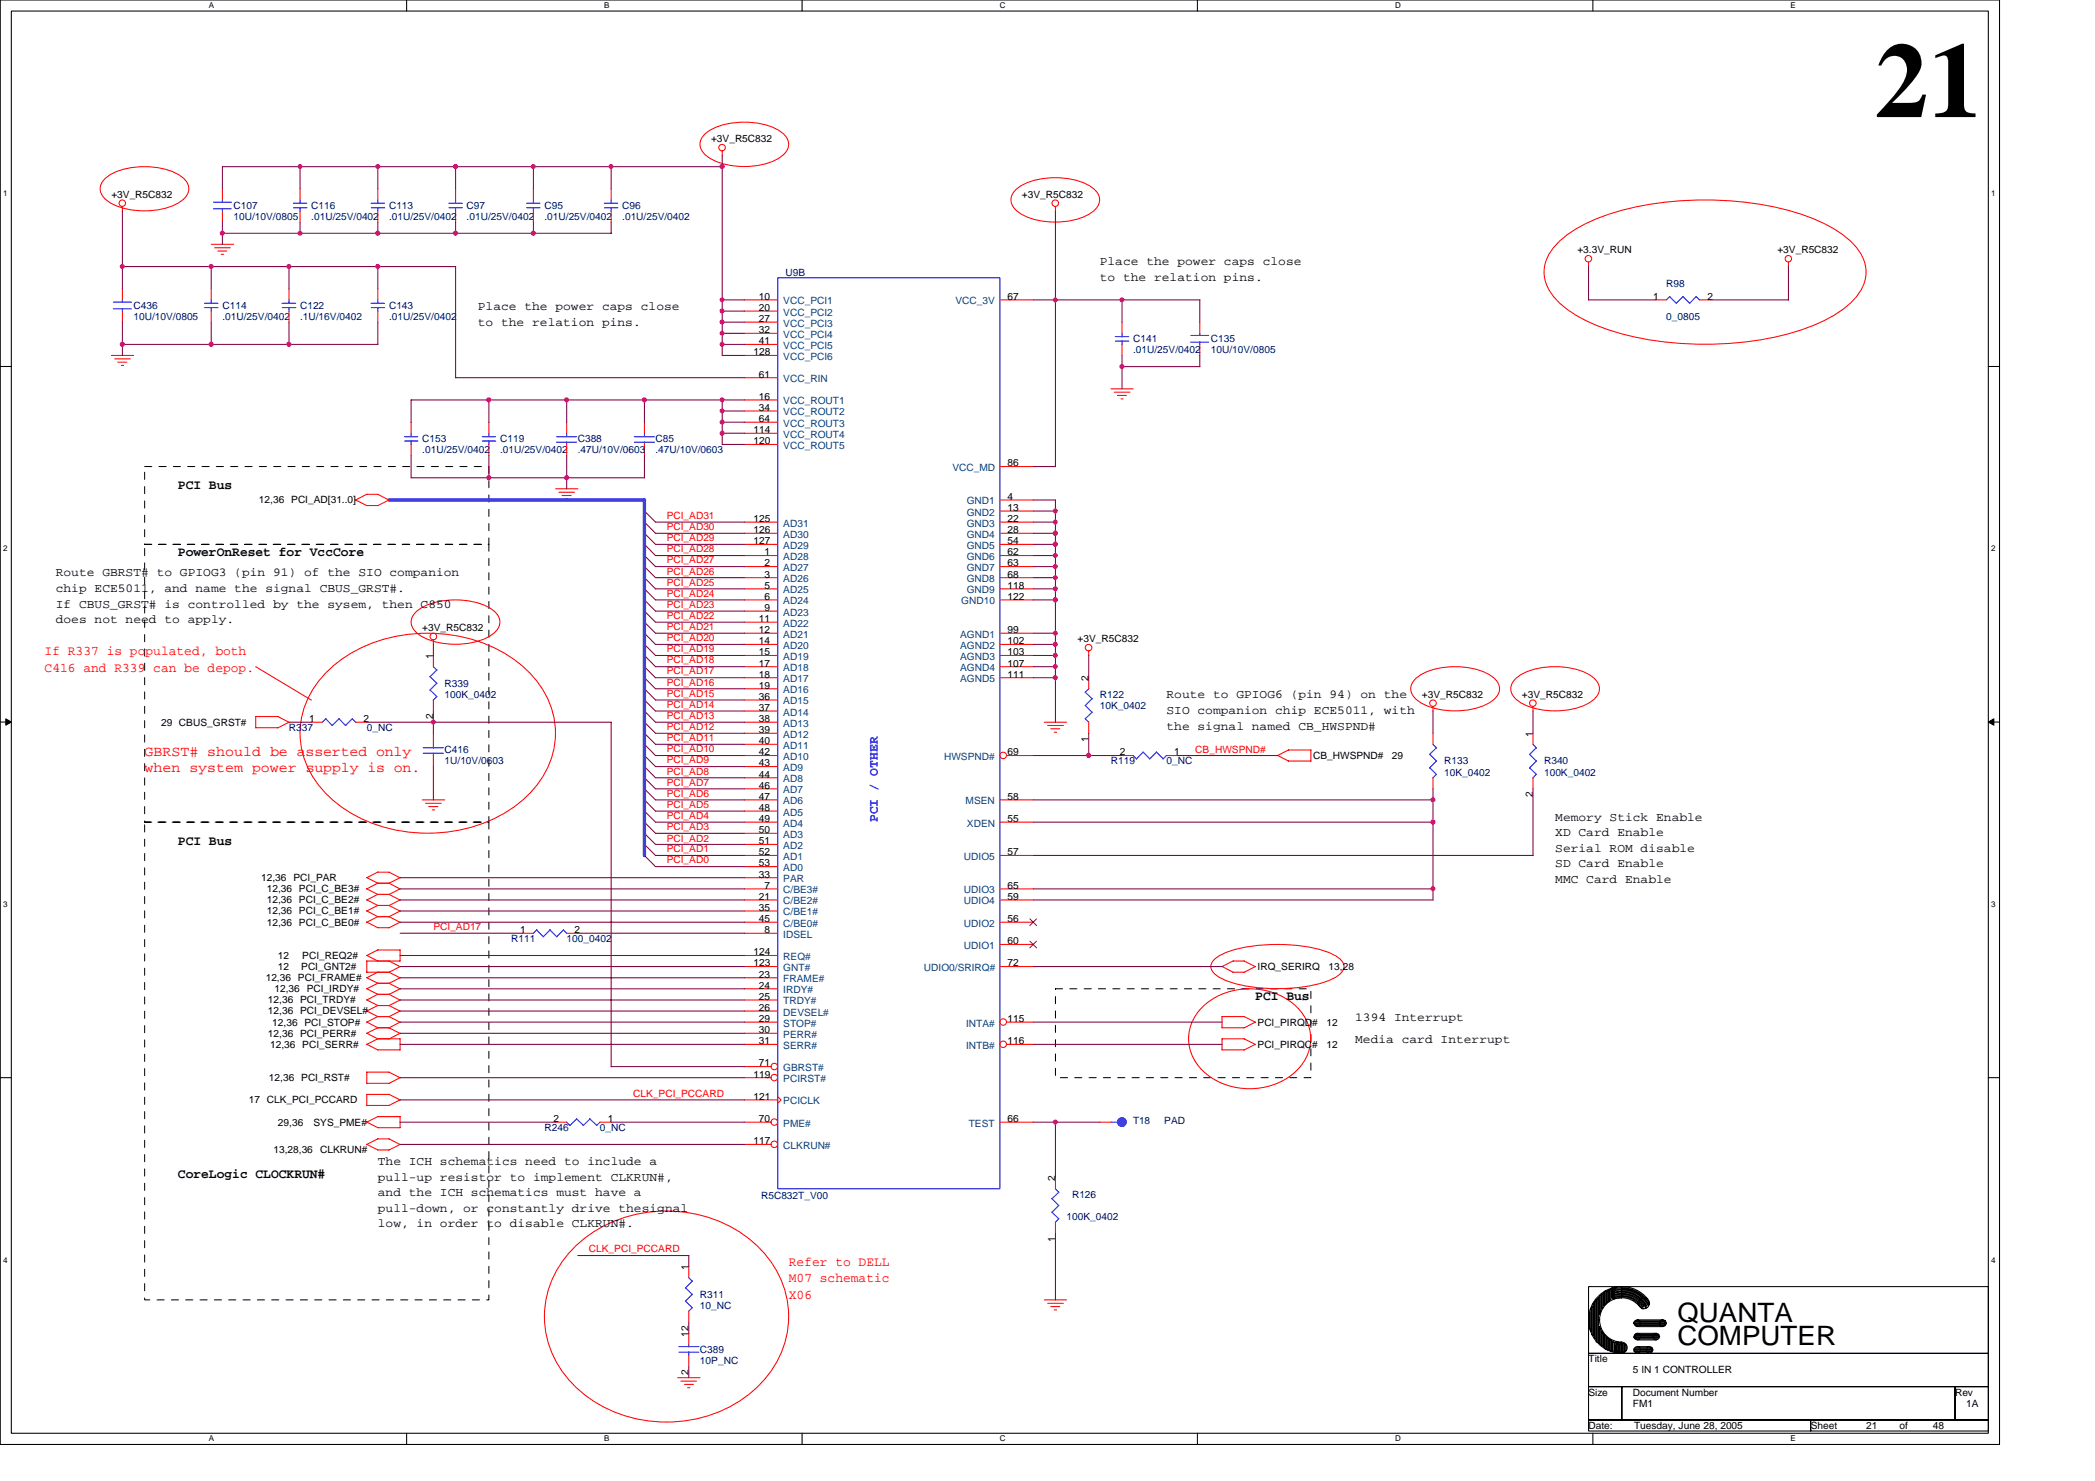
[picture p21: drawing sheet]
<svg xmlns="http://www.w3.org/2000/svg" width="297mm" height="210mm" viewBox="0 0 297 210" stroke-linecap="round" stroke-linejoin="round" font-family="sans-serif">
<defs><g id="words">
<text font-size="15.1" x="265.8" y="16.6">21</text>
<g font-size="3.8">
<text x="237.8" y="187.3">QUANTA</text>
<text x="237.8" y="190.7">COMPUTER</text>
</g>
<g font-size="2.1" fill="#f00">
<text x="20.5" y="107.1">GBRST# should be asserted only</text>
<text x="20.5" y="109.3">when system power supply is on.</text>
</g>
<g font-size="1.9">
<text x="25.2" y="69.3">PCI Bus</text>
<text x="25.2" y="78.7">PowerOnReset for VccCore</text>
<text x="25.2" y="119.7">PCI Bus</text>
<text x="178" y="141.7">PCI Bus</text>
<text x="25.2" y="166.9">CoreLogic CLOCKRUN#</text>
</g>
<g font-size="1.9" fill="#f00">
<text x="6.3" y="92.9">If R337 is populated, both</text>
<text x="6.3" y="95.2">C416 and R339 can be depop.</text>
<text x="111.8" y="179.5">Refer to DELL</text>
<text x="111.8" y="181.8">M07 schematic</text>
<text x="111.8" y="184">X06</text>
</g>
<text font-size="1.9" fill="#00f" x="124.5" y="116.5" transform="rotate(-90 124.5 116.5)">PCI / OTHER</text>
<g font-size="1.7">
<text x="155.9" y="37.6">Place the power caps close</text>
<text x="155.9" y="39.8">to the relation pins.</text>
<text x="67.8" y="43.9">Place the power caps close</text>
<text x="67.8" y="46.1">to the relation pins.</text>
<text x="7.9" y="81.7">Route GBRST# to GPIOG3 (pin 91) of the SIO companion</text>
<text x="7.9" y="83.9">chip ECE5011, and name the signal CBUS_GRST#.</text>
<text x="7.9" y="86.1">If CBUS_GRST# is controlled by the sysem, then C850</text>
<text x="7.9" y="88.3">does not need to apply.</text>
<text x="165.4" y="99">Route to GPIOG6 (pin 94) on the</text>
<text x="165.4" y="101.2">SIO companion chip ECE5011, with</text>
<text x="165.4" y="103.4">the signal named CB_HWSPND#</text>
<text x="220.5" y="116.3">Memory Stick Enable</text>
<text x="220.5" y="118.5">XD Card Enable</text>
<text x="220.5" y="120.7">Serial ROM disable</text>
<text x="220.5" y="122.9">SD Card Enable</text>
<text x="220.5" y="125.1">MMC Card Enable</text>
<text x="192.1" y="147.8">Media card Interrupt</text>
<text x="192.1" y="144.7">1394 Interrupt</text>
<text x="53.6" y="165.1">The ICH schematics need to include a</text>
<text x="53.6" y="167.3">pull-up resistor to implement CLKRUN#,</text>
<text x="53.6" y="169.5">and the ICH schematics must have a</text>
<text x="53.6" y="171.7">pull-down, or constantly drive thesignal</text>
<text x="53.6" y="173.9">low, in order to disable CLKRUN#.</text>
</g>
<g font-size="1.4">
<text x="100.8" y="20.2">+3V_R5C832</text>
<text x="15.8" y="28">+3V_R5C832</text>
<text x="144.9" y="28">+3V_R5C832</text>
<text x="223.6" y="35.9">+3.3V_RUN</text>
<text x="252" y="35.9">+3V_R5C832</text>
<text x="107.6" y="42.5">10</text>
<text x="107.6" y="44.1">20</text>
<text x="107.6" y="45.6">27</text>
<text x="107.6" y="47.2">32</text>
<text x="142.9" y="42.5">67</text>
<text x="234.4" y="42.5">1</text>
<text x="242.1" y="42.5">2</text>
<text x="106.8" y="50.4">128</text>
<text x="107.6" y="53.5">61</text>
<text x="107.6" y="48.8">41</text>
<text x="107.6" y="56.7">16</text>
<text x="107.6" y="58.2">34</text>
<text x="107.6" y="59.8">64</text>
<text x="106.8" y="61.4">114</text>
<text x="106.8" y="63">120</text>
<text x="36.7" y="71.3">12,36 PCI_AD[31..0]</text>
<text x="142.9" y="70.8">4</text>
<text x="142.9" y="66.1">86</text>
<text x="106.8" y="77.1">127</text>
<text x="106.8" y="75.6">126</text>
<text x="106.8" y="74">125</text>
<text x="142.9" y="72.4">13</text>
<text x="142.9" y="74">22</text>
<text x="142.9" y="75.6">28</text>
<text x="142.9" y="77.1">54</text>
<text x="108.4" y="83.4">5</text>
<text x="108.4" y="81.9">3</text>
<text x="108.4" y="80.3">2</text>
<text x="108.4" y="78.7">1</text>
<text x="142.9" y="78.7">62</text>
<text x="142.9" y="80.3">63</text>
<text x="142.9" y="81.9">68</text>
<text x="142.9" y="83.4">118</text>
<text x="59.9" y="89.5">+3V_R5C832</text>
<text x="107.6" y="89.7">12</text>
<text x="107.6" y="88.2">11</text>
<text x="108.4" y="86.6">9</text>
<text x="108.4" y="85">6</text>
<text x="142.9" y="89.7">99</text>
<text x="142.9" y="85">122</text>
<text x="61.4" y="93.4" transform="rotate(-90 61.4 93.4)">1</text>
<text x="107.6" y="94.5">17</text>
<text x="107.6" y="92.9">15</text>
<text x="107.6" y="91.3">14</text>
<text x="142.9" y="92.9">103</text>
<text x="142.9" y="91.3">102</text>
<text x="142.9" y="94.5">107</text>
<text x="152.8" y="91">+3V_R5C832</text>
<text x="61.4" y="102" transform="rotate(-90 61.4 102)">2</text>
<text x="107.6" y="100.8">37</text>
<text x="107.6" y="99.2">36</text>
<text x="107.6" y="97.6">19</text>
<text x="107.6" y="96">18</text>
<text x="142.9" y="96">111</text>
<text x="154.3" y="96.5" transform="rotate(-90 154.3 96.5)">2</text>
<text x="201.6" y="98.9">+3V_R5C832</text>
<text x="215.8" y="98.9">+3V_R5C832</text>
<text x="22.9" y="102.8">29 CBUS_GRST#</text>
<text x="43.8" y="102.3">1</text>
<text x="51.5" y="102.3">2</text>
<text x="107.6" y="107.1">42</text>
<text x="107.6" y="105.5">40</text>
<text x="107.6" y="103.9">39</text>
<text x="107.6" y="102.3">38</text>
<text x="142.9" y="107.1">69</text>
<text x="154.3" y="105.1" transform="rotate(-90 154.3 105.1)">1</text>
<text x="158.8" y="107.1">2</text>
<text x="166.5" y="107.1">1</text>
<text x="186.2" y="107.6">CB_HWSPND#</text>
<text x="197.4" y="107.6">29</text>
<text x="217.3" y="104.4" transform="rotate(-90 217.3 104.4)">1</text>
<text x="107.6" y="113.3">47</text>
<text x="107.6" y="111.8">46</text>
<text x="107.6" y="110.2">44</text>
<text x="107.6" y="108.6">43</text>
<text x="142.9" y="113.3">58</text>
<text x="217.3" y="113" transform="rotate(-90 217.3 113)">2</text>
<text x="107.6" y="119.7">51</text>
<text x="107.6" y="118.1">50</text>
<text x="107.6" y="116.5">49</text>
<text x="107.6" y="114.9">48</text>
<text x="142.9" y="116.5">55</text>
<text x="37" y="124.9">12,36 PCI_PAR</text>
<text x="107.6" y="122.8">53</text>
<text x="107.6" y="121.2">52</text>
<text x="107.6" y="124.4">33</text>
<text x="108.4" y="126">7</text>
<text x="142.9" y="121.2">57</text>
<text x="142.9" y="126">65</text>
<text x="37.8" y="128">12,36 PCI_C_BE2#</text>
<text x="37.8" y="129.6">12,36 PCI_C_BE1#</text>
<text x="37.8" y="126.4">12,36 PCI_C_BE3#</text>
<text x="37.8" y="131.2">12,36 PCI_C_BE0#</text>
<text x="107.6" y="130.7">45</text>
<text x="107.6" y="129.1">35</text>
<text x="107.6" y="127.5">21</text>
<text x="142.9" y="127.5">59</text>
<text x="142.9" y="130.7">56</text>
<text x="39.4" y="135.9">12</text>
<text x="39.4" y="137.5">12</text>
<text x="42.7" y="137.5">PCI_GNT2#</text>
<text x="42.9" y="135.9">PCI_REQ2#</text>
<text x="73.7" y="132.2">1</text>
<text x="81.4" y="132.2">2</text>
<text x="106.8" y="135.4">124</text>
<text x="106.8" y="137">123</text>
<text x="108.4" y="132.2">8</text>
<text x="142.9" y="137">72</text>
<text x="142.9" y="133.8">60</text>
<text x="178.3" y="137.5">IRQ_SERIRQ</text>
<text x="188.4" y="137.5">13,28</text>
<text x="37.7" y="139.1">12,36 PCI_FRAME#</text>
<text x="38" y="143.8">12,36 PCI_DEVSEL#</text>
<text x="38" y="142.2">12,36 PCI_TRDY#</text>
<text x="38.9" y="140.6">12,36 PCI_IRDY#</text>
<text x="107.6" y="143.3">26</text>
<text x="107.6" y="141.7">25</text>
<text x="107.6" y="140.1">24</text>
<text x="107.6" y="138.6">23</text>
<text x="38" y="146.9">12,36 PCI_PERR#</text>
<text x="38.3" y="148.5">12,36 PCI_SERR#</text>
<text x="38.6" y="145.4">12,36 PCI_STOP#</text>
<text x="107.6" y="148">31</text>
<text x="107.6" y="146.4">30</text>
<text x="107.6" y="144.8">29</text>
<text x="142.9" y="144.8">115</text>
<text x="142.9" y="148">116</text>
<text x="178.3" y="145.4">PCI_PIRQD#</text>
<text x="178.3" y="148.5">PCI_PIRQC#</text>
<text x="188.1" y="145.4">12</text>
<text x="188.1" y="148.5">12</text>
<text x="38.1" y="153.2">12,36 PCI_RST#</text>
<text x="106.8" y="152.7">119</text>
<text x="106.8" y="155.9">121</text>
<text x="107.6" y="151.2">71</text>
<text x="35.3" y="156.4">17 CLK_PCI_PCCARD</text>
<text x="39.4" y="159.5">29,36</text>
<text x="44.4" y="159.5">SYS_PME#</text>
<text x="78.5" y="159">2</text>
<text x="86.2" y="159">1</text>
<text x="107.6" y="159">70</text>
<text x="142.9" y="159">66</text>
<text x="38.8" y="163.5">13,28,36</text>
<text x="45.4" y="163.5">CLKRUN#</text>
<text x="106.8" y="162.2">117</text>
<text x="149.6" y="167.4" transform="rotate(-90 149.6 167.4)">2</text>
<text x="149.6" y="176" transform="rotate(-90 149.6 176)">1</text>
<text x="97.6" y="180" transform="rotate(-90 97.6 180)">1</text>
<text x="97.6" y="189.4" transform="rotate(-90 97.6 189.4)">12</text>
<text x="97.6" y="194.9" transform="rotate(-90 97.6 194.9)">2</text>
<text x="225.2" y="193.1">Title</text>
<text x="225.2" y="197.8">Size</text>
<text x="231.5" y="197.8">Document Number</text>
<text x="231.5" y="194.6">5 IN 1 CONTROLLER</text>
<text x="277.2" y="197.8">Rev</text>
<text x="225.2" y="202.5">Date:</text>
<text x="231.5" y="199.4">FM1</text>
<text x="231.7" y="202.5">Tuesday, June 28, 2005</text>
<text x="256.7" y="202.5">Sheet</text>
<text x="264.6" y="202.5">21</text>
<text x="269.3" y="202.5">of</text>
<text x="274" y="202.5">48</text>
<text x="278.8" y="199.4">1A</text>
</g>
<g font-size="1.4" fill="#000080">
<text x="33.1" y="29.6">C107</text>
<text x="44.1" y="29.6">C116</text>
<text x="55.2" y="29.6">C113</text>
<text x="66.2" y="29.6">C97</text>
<text x="77.2" y="29.6">C95</text>
<text x="88.2" y="29.6">C96</text>
<text x="33.1" y="31.2">10U/10V/0805</text>
<text x="44.1" y="31.2">.01U/25V/0402</text>
<text x="55.2" y="31.2">.01U/25V/0402</text>
<text x="66.2" y="31.2">.01U/25V/0402</text>
<text x="77.2" y="31.2">.01U/25V/0402</text>
<text x="88.2" y="31.2">.01U/25V/0402</text>
<text x="111.4" y="39.1">U9B</text>
<text x="236.3" y="40.6">R98</text>
<text x="18.9" y="43.8">C436</text>
<text x="18.9" y="45.4">10U/10V/0805</text>
<text x="31.5" y="43.8">C114</text>
<text x="31.5" y="45.4">.01U/25V/0402</text>
<text x="42.5" y="43.8">C122</text>
<text x="42.5" y="45.4">.1U/16V/0402</text>
<text x="55.2" y="43.8">C143</text>
<text x="55.2" y="45.4">.01U/25V/0402</text>
<text x="236.3" y="45.4">0_0805</text>
<text x="160.7" y="48.5">C141</text>
<text x="160.7" y="50.1">.01U/25V/0402</text>
<text x="171.7" y="48.5">C135</text>
<text x="171.7" y="50.1">10U/10V/0805</text>
<text x="59.9" y="62.7">C153</text>
<text x="59.9" y="64.3">.01U/25V/0402</text>
<text x="70.9" y="62.7">C119</text>
<text x="70.9" y="64.3">.01U/25V/0402</text>
<text x="81.9" y="62.7">C388</text>
<text x="81.9" y="64.3">.47U/10V/0603</text>
<text x="92.9" y="62.7">C85</text>
<text x="92.9" y="64.3">.47U/10V/0603</text>
<text x="63" y="97.3">R339</text>
<text x="63" y="98.9">100K_0402</text>
<text x="155.9" y="98.9">R122</text>
<text x="155.9" y="100.5">10K_0402</text>
<text x="41" y="103.6">R337</text>
<text x="52" y="103.6">0_NC</text>
<text x="63" y="106.8">C416</text>
<text x="63" y="108.4">1U/10V/0603</text>
<text x="157.5" y="108.4">R119</text>
<text x="165.4" y="108.4">0_NC</text>
<text x="204.8" y="108.4">R133</text>
<text x="204.8" y="109.9">10K_0402</text>
<text x="218.9" y="108.4">R340</text>
<text x="218.9" y="109.9">100K_0402</text>
<text x="72.5" y="133.5">R111</text>
<text x="80.3" y="133.5">100_0402</text>
<text x="77.2" y="160.3">R246</text>
<text x="85.1" y="160.3">0_NC</text>
<text x="160.7" y="159.4">T18</text>
<text x="165.1" y="159.4">PAD</text>
<text x="107.9" y="169.9">R5C832T_V00</text>
<text x="151.2" y="172.9">100K_0402</text>
<text x="152" y="169.8">R126</text>
<text x="99.2" y="183.9">R311</text>
<text x="99.2" y="185.5">10_NC</text>
<text x="99.2" y="191.8">C389</text>
<text x="99.2" y="193.4">10P_NC</text>
</g>
<g font-size="1.4" fill="#004080">
<text x="111.1" y="46.3">VCC_PCI3</text>
<text x="111.1" y="47.9">VCC_PCI4</text>
<text x="111.1" y="43.1">VCC_PCI1</text>
<text x="111.1" y="44.7">VCC_PCI2</text>
<text x="135.5" y="43.1">VCC_3V</text>
<text x="111.1" y="49.4">VCC_PCI5</text>
<text x="111.1" y="51">VCC_PCI6</text>
<text x="111.1" y="54.2">VCC_RIN</text>
<text x="111.1" y="57.3">VCC_ROUT1</text>
<text x="111.1" y="58.9">VCC_ROUT2</text>
<text x="111.1" y="60.5">VCC_ROUT3</text>
<text x="111.1" y="62">VCC_ROUT4</text>
<text x="111.1" y="63.6">VCC_ROUT5</text>
<text x="135" y="66.8">VCC_MD</text>
<text x="137.1" y="71.5">GND1</text>
<text x="111.1" y="77.8">AD29</text>
<text x="111.1" y="76.2">AD30</text>
<text x="111.1" y="74.6">AD31</text>
<text x="137.1" y="77.8">GND5</text>
<text x="137.1" y="73.1">GND2</text>
<text x="137.1" y="74.6">GND3</text>
<text x="137.1" y="76.2">GND4</text>
<text x="111.1" y="82.5">AD26</text>
<text x="111.1" y="80.9">AD27</text>
<text x="111.1" y="79.4">AD28</text>
<text x="137.1" y="79.4">GND6</text>
<text x="137.1" y="80.9">GND7</text>
<text x="137.1" y="82.5">GND8</text>
<text x="111.1" y="88.8">AD22</text>
<text x="111.1" y="87.2">AD23</text>
<text x="111.1" y="85.7">AD24</text>
<text x="111.1" y="84.1">AD25</text>
<text x="136.3" y="85.7">GND10</text>
<text x="137.1" y="84.1">GND9</text>
<text x="111.1" y="95.1">AD18</text>
<text x="111.1" y="93.5">AD19</text>
<text x="111.1" y="92">AD20</text>
<text x="111.1" y="90.4">AD21</text>
<text x="136.1" y="90.4">AGND1</text>
<text x="136.1" y="93.5">AGND3</text>
<text x="136.1" y="92">AGND2</text>
<text x="136.1" y="95.1">AGND4</text>
<text x="111.1" y="101.4">AD14</text>
<text x="111.1" y="99.8">AD15</text>
<text x="111.1" y="98.3">AD16</text>
<text x="111.1" y="96.7">AD17</text>
<text x="136.1" y="96.7">AGND5</text>
<text x="111.1" y="107.7">AD10</text>
<text x="111.1" y="106.1">AD11</text>
<text x="111.1" y="104.6">AD12</text>
<text x="111.1" y="103">AD13</text>
<text x="133.9" y="107.7">HWSPND#</text>
<text x="111.1" y="112.4">AD7</text>
<text x="111.1" y="110.9">AD8</text>
<text x="111.1" y="109.3">AD9</text>
<text x="111.1" y="118.7">AD3</text>
<text x="111.1" y="117.2">AD4</text>
<text x="111.1" y="115.6">AD5</text>
<text x="111.1" y="114">AD6</text>
<text x="136.9" y="114">MSEN</text>
<text x="137.1" y="117.2">XDEN</text>
<text x="111.1" y="123.5">AD0</text>
<text x="111.1" y="121.9">AD1</text>
<text x="111.1" y="120.3">AD2</text>
<text x="111.1" y="125">PAR</text>
<text x="136.7" y="121.9">UDIO5</text>
<text x="111.1" y="131.3">C/BE0#</text>
<text x="111.1" y="129.8">C/BE1#</text>
<text x="111.1" y="128.2">C/BE2#</text>
<text x="111.1" y="126.6">C/BE3#</text>
<text x="136.7" y="131.3">UDIO2</text>
<text x="136.7" y="128.2">UDIO4</text>
<text x="136.7" y="126.6">UDIO3</text>
<text x="111.1" y="136.1">REQ#</text>
<text x="111.1" y="137.6">GNT#</text>
<text x="111.1" y="132.9">IDSEL</text>
<text x="131" y="137.6">UDIO0/SRIRQ#</text>
<text x="136.7" y="134.5">UDIO1</text>
<text x="111.1" y="143.9">DEVSEL#</text>
<text x="111.1" y="142.4">TRDY#</text>
<text x="111.1" y="140.8">IRDY#</text>
<text x="111.1" y="139.2">FRAME#</text>
<text x="111.1" y="148.7">SERR#</text>
<text x="111.1" y="147.1">PERR#</text>
<text x="111.1" y="145.5">STOP#</text>
<text x="137" y="145.5">INTA#</text>
<text x="137" y="148.7">INTB#</text>
<text x="111.1" y="153.4">PCIRST#</text>
<text x="111.1" y="151.8">GBRST#</text>
<text x="111.1" y="159.7">PME#</text>
<text x="111.1" y="156.5">PCICLK</text>
<text x="137.3" y="159.7">TEST</text>
<text x="111.1" y="162.8">CLKRUN#</text>
</g>
<g font-size="1.4" fill="#f00">
<text x="94.5" y="75.1">PCI_AD30</text>
<text x="94.5" y="73.6">PCI_AD31</text>
<text x="94.5" y="76.7">PCI_AD29</text>
<text x="94.5" y="83">PCI_AD25</text>
<text x="94.5" y="79.8">PCI_AD27</text>
<text x="94.5" y="78.3">PCI_AD28</text>
<text x="94.5" y="81.4">PCI_AD26</text>
<text x="94.5" y="86.1">PCI_AD23</text>
<text x="94.5" y="84.6">PCI_AD24</text>
<text x="94.5" y="87.7">PCI_AD22</text>
<text x="94.5" y="89.3">PCI_AD21</text>
<text x="94.5" y="95.6">PCI_AD17</text>
<text x="94.5" y="94">PCI_AD18</text>
<text x="94.5" y="90.9">PCI_AD20</text>
<text x="94.5" y="92.4">PCI_AD19</text>
<text x="94.5" y="101.9">PCI_AD13</text>
<text x="94.5" y="97.2">PCI_AD16</text>
<text x="94.5" y="98.7">PCI_AD15</text>
<text x="94.5" y="100.3">PCI_AD14</text>
<text x="94.5" y="103.5">PCI_AD12</text>
<text x="94.5" y="105">PCI_AD11</text>
<text x="94.5" y="106.6">PCI_AD10</text>
<text x="169.5" y="106.8">CB_HWSPND#</text>
<text x="94.5" y="112.9">PCI_AD6</text>
<text x="94.5" y="109.8">PCI_AD8</text>
<text x="94.5" y="108.2">PCI_AD9</text>
<text x="94.5" y="111.3">PCI_AD7</text>
<text x="94.5" y="114.5">PCI_AD5</text>
<text x="94.5" y="119.4">PCI_AD2</text>
<text x="94.5" y="116.1">PCI_AD4</text>
<text x="94.5" y="117.6">PCI_AD3</text>
<text x="94.5" y="120.8">PCI_AD1</text>
<text x="94.5" y="122.4">PCI_AD0</text>
<text x="61.4" y="131.8">PCI_AD17</text>
<text x="89.8" y="155.4">CLK_PCI_PCCARD</text>
<text x="83.5" y="177.5">CLK_PCI_PCCARD</text>
</g>
<g font-size="1.1">
<text x="29.6" y="1.2">A</text>
<text x="85.7" y="1.2">B</text>
<text x="141.7" y="1.2">C</text>
<text x="197.8" y="1.2">D</text>
<text x="253.9" y="1.2">E</text>
<text x=".4" y="27.8">1</text>
<text x="282.3" y="27.8">1</text>
<text x=".4" y="78.1">2</text>
<text x="282.3" y="78.1">2</text>
<text x=".4" y="128.5">3</text>
<text x="282.3" y="128.5">3</text>
<text x=".4" y="178.9">4</text>
<text x="282.3" y="178.9">4</text>
<text x="29.6" y="204.3">A</text>
<text x="85.7" y="204.3">B</text>
<text x="141.7" y="204.3">C</text>
<text x="197.8" y="204.3">D</text>
<text x="253.9" y="204.3">E</text>
</g>
</g></defs>
<path d="M0 0h283.5v204.7h-283.5zM1.6 1.6h280.3v201.5h-280.3z" fill="none" stroke="#000" stroke-width=".15"/>
<g fill="#fff">
<path d="M29.6 .1h.8v1.3h-.8z"/>
<path d="M29.6 203.3h.8v1.3h-.8z"/>
</g>
<path d="M57.7 0v1.6M57.7 203.1v1.6" fill="none" stroke="#000" stroke-width=".15"/>
<g fill="#fff">
<path d="M85.7 .1h.7v1.3h-.7z"/>
<path d="M85.7 203.3h.7v1.3h-.7z"/>
</g>
<path d="M113.7 0v1.6M113.7 203.1v1.6" fill="none" stroke="#000" stroke-width=".15"/>
<g fill="#fff">
<path d="M141.7 .1h.9v1.3h-.9z"/>
<path d="M141.7 203.3h.9v1.3h-.9z"/>
</g>
<path d="M169.8 0v1.6M169.8 203.1v1.6" fill="none" stroke="#000" stroke-width=".15"/>
<g fill="#fff">
<path d="M197.8 .1h.8v1.3h-.8z"/>
<path d="M197.8 203.3h.8v1.3h-.8z"/>
</g>
<path d="M225.8 0v1.6M225.8 203.1v1.6" fill="none" stroke="#000" stroke-width=".15"/>
<g fill="#fff">
<path d="M253.9 .1h.7v1.3h-.7z"/>
<path d="M253.9 203.3h.7v1.3h-.7z"/>
<path d="M.4 26.8h.7v1.2h-.7z"/>
<path d="M282.3 26.8h.6v1.2h-.6z"/>
<path d="M.4 77.1h.7v1.3h-.7z"/>
<path d="M282.3 77.1h.6v1.3h-.6z"/>
</g>
<path d="M0 51.9h1.6M281.9 51.9h1.6" fill="none" stroke="#000" stroke-width=".15"/>
<g fill="#fff">
<path d="M.4 127.5h.7v1.3h-.7z"/>
<path d="M282.3 127.5h.6v1.3h-.6z"/>
</g>
<path d="M0 102.3h1.6M281.9 102.3h1.6" fill="none" stroke="#000" stroke-width=".15"/>
<path d="M.8 101.9l.8 .4-.8 .5zM281.9 102.3l.8-.4v.9z" fill="#000" stroke="#000" stroke-width=".14"/>
<g fill="#fff">
<path d="M.4 177.9h.7v1.3h-.7z"/>
<path d="M282.3 177.9h.6v1.3h-.6z"/>
</g>
<g fill="none" stroke="#000" stroke-width=".15">
<path d="M0 152.7h1.6M281.9 152.7h1.6M225.2 182.4h56.7v9.4h-56.7zM225.2 191.8h56.7v4.7h-56.7zM225.2 196.5h4.8v4.8h-4.8zM225.4 186v2.2l.2 .5M225.7 185.2v3.9l.2 .2M225.7 185.2l-.2 .3v3.2M225.9 184.8v4.5M226 184.6v5l.2 .2M226 184.5l-.1 .4M226.3 184.2v6"/>
<path d="M226.4 184.2l-.2 .2v5.4M226.6 183.9v6.5M226.6 190.4h.2M226.7 183.9l-.2 .2v6.1M226.8 183.6v2.7l.2-.5M227 188.3v2.3l.1 .1M227 188.4l-.2-.4v2.4M227.1 183.5v2M227.1 183.4l-.1 .2v2.2M227.3 189v1.9M227.3 190.9l.2 .1M227.3 189l-.2-.3v2"/>
<path d="M227.3 185.3l-.2 .2M227.4 183.1v2M227.4 189.1v1.9M227.4 189.1l.2 .2M227.5 183.1l-.2 .2v2M227.6 191.2h.2M227.6 189.3v1.9M227.6 184.8l-.2 .2M227.8 183v1.7M227.8 183h-.2v1.9M227.9 189.6v1.7h.2M227.9 189.6l-.1-.2v1.8"/>
<path d="M227.9 184.5l-.1 .2M228.1 182.8v1.6M228.1 182.8l-.2 .2v1.6M228.2 182.8v1.4M228.2 189.9v1.4l.2 .2M228.2 189.9l-.1-.1v1.5M228.2 184.2l-.1 .2M228.4 182.7v1.6M228.4 189.9v1.6M228.4 189.9l.2 .2M228.4 182.6l-.2 .2M228.5 190.1v1.4"/>
<path d="M228.7 183.7l1.2-.2a3.6 3.6 0 0 1 3.1 1.7M228.7 183.5l1.2-.2a3.8 3.8 0 0 1 3.4 2.1M228.7 183.3l1.2-.2a3.9 3.9 0 0 1 3.6 2.3M228.7 183.2l1.2-.2a4 4 0 0 1 3.6 2.1M228.7 183l1.2-.2a4.2 4.2 0 0 1 3.8 2.2M228.7 182.7l1.2-.2a4.6 4.6 0 0 1 3.9 2.2M228.7 190.1v1.4h-.2M228.7 184.1l-.2-.2v-1.3l.2-.1v1.6M228.7 190.2h.2M228.7 184l1.2-.2a3.3 3.3 0 0 1 3 1.7M228.7 183.8l1.2-.2a3.5 3.5 0 0 1 3.1 1.9M228.8 182.8l1.1-.1a4.4 4.4 0 0 1 3.9 2.2"/>
<path d="M228.9 191.5h.1M228.9 182.6v1.3M228.9 190.2v1.3M229 190.2h.2M229 190.2v1.3M229.3 190.2v1.5l.2-.2M229.3 190.2l-.5 1.4h.4v-1.4M229.5 190.2v1.3M229.5 190.2l.2 .4M229.6 190.5v1.1h.2M229.9 182.4l-1.4 .2M229.9 183.9l-1.1 .2"/>
<path d="M230 196.5h47.2v4.8h-47.2zM230 190.4v1.2h.1v-1.2h.2M230 190.4h-.2v1.2M230.3 190.4v1.3l.1-.2M230.4 190.5v1M230.4 190.5l.2 .2M230.6 190.7v.6M231.7 187.6h4.6M231.7 189.4h3.6M231.8 187.2h4.3v.2h-4.4v.2M231.8 189.1h3.4M231.8 191h2.4"/>
<path d="M232 187.9h4.1M232 189.8h3M232 191.6h2.2M232.2 190.9h1.7M232.2 191.8h1.7M232.2 189.9h2.7M232.2 189h2.7M232.2 188h3.6M232.2 187.1h3.6M232.4 185.1a3.1 3.1 0 0 0-2.5-1.2 3.1 3.1 0 0 0-3.1 3.1 3.2 3.2 0 0 0 3.1 3.2M233.6 184.1a4.7 4.7 0 0 0-3.7-1.7 4.7 4.7 0 0 0-4.7 4.6 4.7 4.7 0 0 0 4.7 4.8M234.2 191.2h-2.5v.1h2.7l-.2 .2"/>
<path d="M234.2 191v.2M234.2 191.5h-2.5l.3 .2M235.2 189.1v.2h-3.4l-.1 .2M235.3 189.4l-.2 .2h-3.4l.3 .2M236.1 187.7h-4.3l.2 .2M236.3 187.6l-.2 .1M277.2 196.5h4.7v4.8h-4.7zM225.2 201.3h31.5v1.5h-31.5zM256.7 201.3h25.2v1.5h-25.2z"/>
<circle cx="229.9" cy="191" r=".78"/>
<circle cx="232.1" cy="187.5" r=".46"/>
<circle cx="232.1" cy="191.3" r=".46"/>
<circle cx="232.1" cy="189.4" r=".46"/>
<circle cx="233.1" cy="184.7" r=".77"/>
<circle cx="233.9" cy="191.3" r=".46"/>
<circle cx="234.8" cy="189.4" r=".46"/>
<circle cx="235.8" cy="187.5" r=".47"/>
</g>
<g fill="none" stroke="#f00" stroke-width=".15">
<path d="M100.1 18.9a10.2 10.2 0 0 1 8.6-1.2 4.6 4.6 0 0 1 3 2.2 1.92 1.92 0 0 1-.7 2.1 10.1 10.1 0 0 1-8.6 1.2 4.6 4.6 0 0 1-3.1-2.2 1.92 1.92 0 0 1 .8-2.1zM15.1 25.2a10.2 10.2 0 0 1 8.6-1.2 4.6 4.6 0 0 1 3 2.2 1.9 1.9 0 0 1-.8 2.1 10.2 10.2 0 0 1-8.6 1.2 4.6 4.6 0 0 1-3-2.2 1.91 1.91 0 0 1 .8-2.1zM17.4 29.3v.6M29.9 34.6h3.2M30.4 35.1h2.3M30.9 35.6h1.2M31.4 36h.3M31.5 26.8v1.5M31.5 29.9v1.6M42.5 26.8v1.5M42.5 29.9v1.6M53.6 26.8v1.5"/>
<path d="M53.6 29.9v1.6M64.6 26.8v1.5M64.6 29.9v1.6M75.6 26.8v1.5M75.6 29.9v1.6M86.7 26.8v1.5M86.7 29.9v1.6M102.4 21.4v.7M144.2 26.7a10.2 10.2 0 0 1 8.6-1.1 4.6 4.6 0 0 1 3 2.2 1.92 1.92 0 0 1-.7 2.1 10.1 10.1 0 0 1-8.7 1.1 4.6 4.6 0 0 1-3-2.1 1.92 1.92 0 0 1 .8-2.2zM149.6 29.3v.6M220.5 34.8a17.4 17.4 0 0 1 7.4-4.4 46.9 46.9 0 0 1 27.7 0 17.4 17.4 0 0 1 7.4 4.4 5.2 5.2 0 0 1 0 7.5 17.5 17.5 0 0 1-7.4 4.4 46.8 46.8 0 0 1-27.7 0 17.5 17.5 0 0 1-7.4-4.4 5.2 5.2 0 0 1 0-7.5zM225.2 37.1v.7"/>
<path d="M253.6 37.1v.7M15.8 50.4h3.1M16.3 50.9h2.2M16.7 51.3h1.3M17.2 51.8h.3M17.4 40.9v1.6M17.4 44.1v1.6M29.9 40.9v1.6M29.9 44.1v1.6M41 40.9v1.6M41 44.1v1.6M53.6 40.9v1.6"/>
<path d="M53.6 44.1v1.6M58.3 59.8v1.6M69.3 59.8v1.6M80.3 59.8v1.6M91.4 59.8v1.6M105.5 50.4h4.8M105.5 42.5h4.8M105.5 44.1h4.8M105.5 56.7h4.8M105.5 58.3h4.8M105.5 53.5h4.8M105.5 45.7h4.8"/>
<path d="M105.5 47.2h4.8M105.5 48.8h4.8M105.5 59.8h4.8M141.8 42.5h4.7M157.5 55.1h3.2M158 55.6h2.2M158.4 56h1.3M158.9 56.5h.4M159.1 45.7v1.5M159.1 48.8v1.6M170.1 45.7v1.5M170.1 48.8v1.6"/>
<path d="M234.7 42.5h1.6M241 42.5h1.5M52 70.1h1.6M52 70l-1.6 .9 1.6 .7h1.6M53.6 70.1l1.6 .8M55.2 70.9l-1.7 .8M58.3 63v1.6M69.3 63v1.6M78.8 69.3h3.1M79.2 69.8h2.3M79.7 70.2h1.3M80.2 70.7h.3"/>
<path d="M80.3 63v1.6M91.4 63v1.6M105.5 78.7h4.8M105.5 77.2h4.8M105.5 75.6h4.8M105.5 74h4.8M105.5 61.4h4.8M105.5 63h4.8M141.8 78.7h4.7M141.8 77.2h4.7M141.8 75.6h4.7M141.8 74h4.7"/>
<path d="M141.8 70.9h4.7M141.8 72.4h4.7M141.8 66.1h4.7M36.3 94.5l7.9 4.7M46.7 94.9a21 21 0 0 1 17.6-4.9 18.5 18.5 0 0 1 12.3 7.2 11.6 11.6 0 0 1-.9 14.6 19.8 19.8 0 0 1-15.1 6.3 19.8 19.8 0 0 1-15-6.3 11.7 11.7 0 0 1 0-15.8zM59.1 86.6a10.2 10.2 0 0 1 8.7-1.1 4.6 4.6 0 0 1 3 2.1 1.91 1.91 0 0 1-.8 2.1 10.2 10.2 0 0 1-8.6 1.2 4.6 4.6 0 0 1-3-2.2 1.91 1.91 0 0 1 .7-2.1zM61.4 90.7v.7M61.4 92.9v1.6M61.4 99.2v1.6M105.5 99.2h4.8M105.5 97.6h4.8M105.5 96.1h4.8"/>
<path d="M105.5 94.5h4.8M105.5 92.9h4.8M105.5 91.3h4.8M105.5 89.7h4.8M105.5 88.2h4.8M105.5 86.6h4.8M105.5 85h4.8M105.5 83.5h4.8M105.5 81.9h4.8M105.5 80.3h4.8M141.8 96.1h4.7M141.8 94.5h4.7"/>
<path d="M141.8 92.9h4.7M141.8 91.3h4.7M141.8 89.7h4.7M141.8 85h4.7M141.8 83.5h4.7M141.8 81.9h4.7M141.8 80.3h4.7M154.4 92.3v.6M154.4 96.1v1.5M200.9 96a10.2 10.2 0 0 1 8.6-1.1 4.6 4.6 0 0 1 3 2.2 1.89 1.89 0 0 1-.7 2.1 10.2 10.2 0 0 1-8.7 1.1 4.6 4.6 0 0 1-3-2.1 1.91 1.91 0 0 1 .8-2.2zM215.1 96a10.2 10.2 0 0 1 8.6-1.1 4.6 4.6 0 0 1 3 2.2 1.9 1.9 0 0 1-.8 2.1 10.2 10.2 0 0 1-8.6 1.1 4.6 4.6 0 0 1-3-2.1 1.91 1.91 0 0 1 .8-2.2zM36.2 103.1h3.2"/>
<path d="M41 102.4l-1.6 .8M41 102.4l-1.6-.8h-3.1v1.5M44.1 102.4h1.6M50.4 102.4h1.6M59.9 113.4h3.2M60.3 113.9h2.3M60.8 114.3h1.3M61.3 114.8h.3M61.4 103.9v1.6M61.4 107.1v1.5M105.5 113.4h4.8M105.5 102.4h4.8"/>
<path d="M105.5 107.1h4.8M105.5 119.7h4.8M105.5 118.1h4.8M105.5 116.5h4.8M105.5 115h4.8M105.5 111.8h4.8M105.5 110.2h4.8M105.5 108.6h4.8M105.5 105.5h4.8M105.5 103.9h4.8M105.5 100.8h4.8M141.8 113.4h4.7"/>
<path d="M141.8 116.5h4.7M142.7 107.1h3.8M148.1 102.4h3.1M148.5 102.8h2.3M149 103.3h1.3M149.5 103.8h.3M154.4 102.4v1.5M159.1 107.1h1.6M165.4 107.1h1.6M181.1 107.1l1.6 .8M182.7 107.9h3.2M182.7 106.3h3.2"/>
<path d="M182.7 106.3l-1.6 .8M185.9 106.3v1.6M203.2 100.1v.7M203.2 103.9v1.6M203.2 110.2v1.6M217.4 100.1v.7M217.4 103.9v1.6M217.4 110.2v1.6M52 138.6l1.5 .8h1.7M52 129.1l1.5 .8h1.7M52 135.4l1.6 .8M52 136.2v1.6h3.2"/>
<path d="M53.6 134.6h3.1M53.6 123.6h1.6M53.6 126.7l-1.6 .8 1.5 .8h1.7M53.6 125.2l-1.6 .8 1.5 .8h1.7M53.6 139.3l-1.6 .8M53.6 128.3l-1.6 .8M53.6 137.8l-1.6 .8M53.6 134.6l-1.6 .8M53.6 123.6l-1.6 .8 1.5 .8h1.7M53.6 129.9l-1.6 .8 1.5 .8h1.7M55.2 126.8l1.5 .8M55.2 139.4l1.5 .8"/>
<path d="M55.2 136.2l1.5 .8M55.2 128.3l1.5 .8M55.2 137.8l1.5 .8M55.2 125.2l1.5 .8M55.2 129.9l1.5 .8M55.2 123.6l1.5 .8M56.7 134.6v1.6h-4.7M56.7 127.6l-1.6 .8M56.7 137l-1.6 .8M56.7 129.1l-1.6 .8M56.7 138.6l-1.6 .8M56.7 126l-1.6 .8"/>
<path d="M56.7 130.7l-1.6 .8M56.7 124.4l-1.6 .8M74 132.3h1.6M80.3 132.3h1.6M105.5 132.3h4.8M105.5 121.2h4.8M105.5 137h4.8M105.5 130.7h4.8M105.5 129.1h4.8M105.5 127.6h4.8M105.5 126h4.8M105.5 122.8h4.8"/>
<path d="M105.5 124.4h4.8M105.5 135.4h4.8M105.5 138.6h4.8M141.8 121.2h4.7M141.8 137h4.7M141.8 130.7h4.7M141.8 127.6h4.7M141.8 126h4.7M141.8 133.9h4.7M172.1 136.1a9.2 9.2 0 0 1 5-2 24.7 24.7 0 0 1 11.1 .8 3.8 3.8 0 0 1 2.3 1.6 1.44 1.44 0 0 1-.8 1.8 14.2 14.2 0 0 1-7.2 1.8 20.3 20.3 0 0 1-9.3-1.4 2.24 2.24 0 0 1-1.5-1.7l.1-.5zM173.2 137l1.6 .8h1.6M174.8 136.2h1.6l1.6 .8"/>
<path d="M174.9 136.2l-1.6 .8M178 137l-1.6 .8M52 146.4l1.5 .8h3.2M52 148l1.5 .8h3.2M52 140.1l1.5 .8h1.7M52 143.3l1.5 .8h1.7M52 144.8l1.5 .9h1.7M52 141.7l1.5 .8h1.7M52 159l1.5 .8h3.2M52 151.9v1.6h3.2M52 152h3.2M52 156.7h3.2"/>
<path d="M53.6 158.3h3.1M53.6 147.2l-1.6 .8M53.6 145.6l-1.6 .9M53.6 142.5l-1.6 .8M53.6 158.2l-1.6 .8M53.6 140.9l-1.6 .8M53.6 144.1l-1.6 .8M55.1 155.1l1.6 .8M55.2 145.7l1.5 .8M55.2 155.1h-3.2v1.6M55.2 142.5l1.5 .8M55.2 152l1.5 .8"/>
<path d="M55.2 140.9l1.5 .9M55.2 144.1l1.5 .8M56.7 147.2v1.6M56.7 158.3v1.6M56.7 140.1l-1.6 .8M56.7 146.5l-1.6 .8M56.7 143.3l-1.6 .8M56.7 152.7l-1.6 .9M56.7 141.7l-1.6 .8M56.7 144.9l-1.6 .8M56.7 155.9l-1.5 .8M78.8 159h1.5"/>
<path d="M85.1 159h1.6M105.5 159h3.8M105.5 144.9h4.8M105.5 148h4.8M105.5 146.5h4.8M105.5 143.3h4.8M105.5 141.7h4.8M105.5 140.1h4.8M105.5 152.7h3.8M105.5 155.9h4.8M105.5 151.2h3.8M110.3 155.4l.4 .5-.4 .5"/>
<path d="M141.8 159h4.7M142.7 144.9h3.8M142.7 148h3.8M155.9 159h1.6M170.3 142.9a9.9 9.9 0 0 1 13.7 0 6.2 6.2 0 0 1-.7 9.3 10 10 0 0 1-13-.7 6.1 6.1 0 0 1 0-8.6zM173.3 147.2h3.1l1.6 .8M173.3 147.2l-.1 1.6h3.2M173.3 144.1h3.1l1.6 .8M173.3 144.1l-.1 1.6h3.2M178 144.9l-1.6 .8M178 148l-1.6 .8M52 162.2l1.5 .8h1.7"/>
<path d="M53.6 161.4h1.6M53.6 161.4l-1.6 .8M55.2 161.4l1.5 .8M56.7 162.2l-1.6 .8M81.1 177.1a19.1 19.1 0 0 1 26.8 0 13.5 13.5 0 0 1-1.2 20.1 19.3 19.3 0 0 1-24.4 0 13.5 13.5 0 0 1-1.2-20.1zM97.7 179.5v1.6M105.5 162.2h3.8M149.6 166.9v1.6M149.6 173.2v1.6M96.1 195.3h3.1M96.5 195.7h2.3M97 196.2h1.3"/>
<path d="M97.5 196.7h.3M97.7 185.8v1.6M97.7 189v1.5M97.7 192.1v1.6M148.1 184.2h3.1M148.5 184.7h2.3M149 185.2h1.3M149.5 185.7h.3"/>
<circle cx="17.3" cy="28.8" r=".46"/>
<circle cx="102.4" cy="20.9" r=".46"/>
<circle cx="149.6" cy="28.8" r=".46"/>
<circle cx="225.2" cy="36.7" r=".46"/>
<circle cx="253.6" cy="36.7" r=".46"/>
<circle cx="61.4" cy="90.2" r=".47"/>
<circle cx="154.3" cy="91.8" r=".46"/>
<circle cx="203.2" cy="99.7" r=".46"/>
<circle cx="217.3" cy="99.7" r=".46"/>
<circle cx="142.2" cy="107.1" r=".46"/>
<circle cx="109.8" cy="159" r=".46"/>
<circle cx="109.8" cy="151.2" r=".46"/>
<circle cx="109.8" cy="152.7" r=".46"/>
<circle cx="142.2" cy="144.9" r=".46"/>
<circle cx="142.2" cy="148" r=".46"/>
<circle cx="109.8" cy="162.2" r=".46"/>
</g>
<path d="M20.5 66.1h48.8v11.1h-48.8v-11.1M20.5 77.2h48.8v39.3h-48.8v-39.3M20.5 116.5h48.8v67.7h-48.8v-67.7M149.6 140.1h36.3v12.6h-36.3v-12.6" fill="none" stroke="#000" stroke-width=".14" stroke-dasharray="1 1 1 1 1 1 1 1"/>
<g fill="none" stroke="#00f" stroke-width=".15">
<path d="M30.2 29.6h2.6M30.3 28.7h2.5M31.5 28.3v.4M31.5 29.6v.3M41.6 28.8h1.9M41.6 29.4h1.9M42.5 28.3v.5M42.5 29.4v.5M52.6 28.8h1.9M52.6 29.4h1.9M53.6 28.3v.5M53.6 29.4v.5"/>
<path d="M63.6 28.8h1.9M63.6 29.4h2M64.6 28.3v.5M64.6 29.4v.5M74.7 28.8h1.9M74.7 29.4h1.9M75.6 28.3v.5M75.6 29.4v.5M85.7 28.8h1.9M85.7 29.4h1.9M86.7 28.3v.5M86.7 29.4v.5"/>
<path d="M110.3 39.4h31.5v129.1h-31.5zM16.1 43.8h2.5M16.1 42.8h2.5M17.4 42.5v.3M17.4 43.8v.3M29 43h1.9M29 43.6h1.9M29.9 42.5v.5M29.9 43.6v.5M40 43h1.9M40 43.6h1.9M41 42.5v.5"/>
<path d="M41 43.6v.5M52.6 43h1.9M52.6 43.6h1.9M53.6 42.5v.5M53.6 43.6v.5M158.1 47.7h1.9M158.1 48.3h2M159.1 47.2v.5M159.1 48.3v.5M168.8 48.5h2.6M168.8 47.5h2.6M170.1 47.2v.4"/>
<path d="M170.1 48.5v.3M236.7 42l1 1M236.7 42l-.4 .5M238.6 42l1 1M238.6 42l-.9 1M240.5 42l.5 .5M240.5 42l-.9 1M57.3 61.9h1.9M57.4 62.5h1.9M58.3 61.4v.5M58.3 62.5v.5M68.4 61.9h1.9"/>
<path d="M68.4 62.5h1.9M69.3 61.4v.5M69.3 62.5v.5M78.9 61.9h2.9M78.9 62.7h2.9M80.3 61.4v.5M80.3 62.7v.3M89.9 61.9h2.9M89.9 62.7h2.9M91.4 61.4v.5M91.4 62.7v.3M61.4 94.5l.6 .5"/>
<path d="M61.9 95l-.9 .9 1 1M61.9 96.8l-.9 1 1 .9M61.9 98.7l-.5 .5M153.9 100l.9 .9M153.9 98.1l.9 .9M154.4 97.6l-.5 .5M154.9 99l-1 1M46.2 101.9l.9 .9M46.2 101.9l-.5 .5M48.1 101.9l.9 .9M48.1 101.9l-1 .9M50 101.9l.4 .5"/>
<path d="M50 101.9l-1 .9M60 106h2.9M60 106.8h2.9M61.4 105.5v.5M61.4 106.7v.4M153.9 101.9l.5 .5M154.9 100.9l-1 1M160.6 107.1l.5 .4M163 107.5l-1-.9-.9 1M164 106.6l.9 .9M164 106.6l-1 1M165.4 107.1l-.5 .5"/>
<path d="M202.7 106.9l1 1M202.7 108.8l1 1M203.2 105.5l.5 .5M203.7 106l-1 .9M203.7 107.9l-1 .9M203.7 109.7l-.5 .6M216.9 106.9l.9 1M216.9 108.8l.9 1M217.4 105.5l.4 .5M217.8 106l-1 .9M217.8 107.9l-1 .9M217.8 109.7l-.5 .6"/>
<path d="M75.6 132.3l.5-.5 1 1M77 132.8l1-1 .9 1M80.4 132.3l-.5-.5-1 1M80.3 159l.5 .5M81.7 158.6l1 .9M81.8 158.6l-1 .9M83.6 158.6l1 .9M83.6 158.6l-.9 .9M85.1 159l-.5 .5M157.5 159h1M149.1 171.8l1 .9-.5 .5M149.1 169.9l1 .9-.9 1"/>
<path d="M149.6 168.5l.5 .5M150.1 169l-.9 .9M96.2 191.6h2.9M96.2 190.9h2.9M97.2 182.5l1 1M97.2 184.4l1 1-.6 .4M97.7 181.1l.5 .5M97.7 190.5v.4M97.7 191.6v.5M98.1 181.6l-.9 .9M98.1 183.5l-.9 .9"/>
</g>
<circle cx="159.1" cy="159" r=".62" fill="#00f" stroke="#00f" stroke-width=".15"/>
<path d="M146 133.4l1 .9M146 130.2l1 1M147 133.4l-1 .9M147 130.2l-1 1" fill="none" stroke="#804000" stroke-width=".14"/>
<g fill="none" stroke="#800040" stroke-width=".15">
<path d="M17.4 29.9v11.1M17.4 37.8h47.2M29.9 37.8v3.2M31.5 31.5v3.1M41 37.8v3.2M42.5 23.6v3.2M42.5 31.5v1.6M53.6 23.6v3.2M53.6 31.5v1.6M53.6 37.8v3.2M64.6 23.6v3.2M64.6 31.5v1.6"/>
<path d="M64.6 37.8v15.8M75.6 23.6v3.2M75.6 31.5v1.6M86.7 31.5v1.6h-55.2M86.7 23.6v3.2M102.4 22v28.4M102.4 23.6h-70.9v3.2M149.6 29.9v36.2M225.2 37.8v4.7M253.6 37.8v4.7M17.4 48.8h36.2M17.4 45.7v4.7"/>
<path d="M29.9 45.7v3.1M41 45.7v3.1M53.6 45.7v3.1M64.6 53.5h41M69.3 56.7v3.2M80.3 56.7v3.2M91.4 56.7v3.2M102.4 48.8h3.2M102.4 56.7v6.3M102.4 45.7h3.2M102.4 59.8h3.2M102.4 58.3h3.2"/>
<path d="M102.4 47.2h3.2M102.4 42.5h3.2M102.4 50.4h3.2M102.4 44.1h3.2M105.6 56.7h-47.3v3.2M146.5 42.5h23.6M159.1 42.5v3.2M159.1 50.4v4.7M159.1 52h11M170.1 42.5v3.2M170.1 50.4v1.6M225.2 42.5h9.5"/>
<path d="M242.5 42.5h11.1M58.3 67.7h33.1M58.3 64.6v3.1M69.3 64.6v3.1M80.3 64.6v4.7M91.4 74l1.5 1.6h12.7M91.4 78.7l1.5 1.6h12.7M91.4 72.4l1.5 1.6h12.7M91.4 75.6l1.5 1.6h12.7M91.4 77.1l1.5 1.6h12.7M91.4 64.6v3.1M102.4 63h3.2"/>
<path d="M102.4 61.4h3.2M146.5 70.9h3.1v31.5M146.5 66.1h3.2M146.5 75.6h3.2M146.5 74h3.2M146.5 77.2h3.2M146.5 78.7h3.2M146.5 72.4h3.2M61.4 91.3v1.6M91.4 99.2l1.5 1.6h12.7M91.4 91.3l1.5 1.6h12.7M91.4 92.9l1.5 1.6h12.7"/>
<path d="M91.4 86.6l1.5 1.6h12.7M91.4 96l1.5 1.6h12.7M91.4 83.4l1.5 1.6h12.7M91.4 89.7l1.5 1.6h12.7M91.4 97.6l1.5 1.6h12.7M91.4 81.9l1.5 1.6h12.7M91.4 94.5l1.5 1.6h12.7M91.4 80.3l1.5 1.6h12.7M91.4 85l1.5 1.6h12.7M91.4 88.2l1.5 1.5h12.7M146.5 94.5h3.2M146.5 89.7h3.2"/>
<path d="M146.5 96.1h3.2M146.5 81.9h3.2M146.5 83.5h3.2M146.5 85h3.2M146.5 80.3h3.2M146.5 91.3h3.2M146.5 92.9h3.2M154.4 92.9v3.2M41 102.4h3.2M52 102.4h34.7v48.8h18.9M61.4 100.8v3.1M61.4 108.6v4.8"/>
<path d="M91.4 111.8l1.5 1.6h12.7M91.4 110.2l1.5 1.6h12.7M91.4 113.3l1.5 1.7h12.7M91.4 118.1l1.5 1.6h12.7M91.4 100.8l1.5 1.6h12.7M91.4 108.6l1.5 1.6h12.7M91.4 107.1l1.5 1.5h12.7M91.4 103.9l1.5 1.6h12.7M91.4 119.7l1.5 1.5h12.7M91.4 102.3l1.5 1.6h12.7M91.4 116.5l1.5 1.6h12.7M91.4 114.9l1.5 1.6h12.7"/>
<path d="M91.4 105.5l1.5 1.6h12.7M146.5 113.4h56.7M146.5 116.5h56.7M146.5 107.1h12.6M154.4 103.9v3.2M167 107.1h14.2M203.2 100.8v3.1M203.2 111.8v15.8M217.4 100.8v3.1M217.4 111.8v9.5M56.7 126h48.9M56.7 124.4h48.9"/>
<path d="M56.7 137h48.9M56.7 127.6h48.9M56.7 132.3h17.4M56.7 138.6h48.9M56.7 130.7h48.9M56.7 135.4h48.9M56.7 129.1h48.9M81.9 132.3h23.7M91.4 121.2l1.5 1.6h12.7M146.5 121.2h70.9M146.5 126h56.7M146.5 137h26.8"/>
<path d="M146.5 127.6h56.7M56.7 144.9h48.9M56.7 140.1h48.9M56.7 143.3h48.9M56.7 155.9h48.9M56.7 146.5h48.9M56.7 159h22.1M56.7 148h48.9M56.7 141.7h48.9M56.7 152.7h48.9M86.7 159h18.9M146.5 144.9h26.8"/>
<path d="M146.5 159h9.5M146.5 148h26.8M149.6 159v7.9M56.7 162.2h48.9M81.9 177.9h15.8M97.7 177.9v1.6M149.6 174.8v9.5M97.7 187.4v1.6M97.7 193.7v1.6"/>
</g>
<path d="M55.2 70.9h36.2v50.4" fill="none" stroke="#00f" stroke-width=".47"/>
<g fill="#f0f" stroke="#f0f" stroke-width=".15">
<circle cx="149.6" cy="94.5" r=".3"/>
<circle cx="149.6" cy="91.3" r=".3"/>
<circle cx="149.6" cy="81.9" r=".3"/>
<circle cx="149.6" cy="85" r=".3"/>
<circle cx="102.4" cy="47.2" r=".3"/>
<circle cx="102.4" cy="61.4" r=".3"/>
<circle cx="149.6" cy="42.5" r=".3"/>
<circle cx="149.6" cy="89.7" r=".3"/>
<circle cx="149.6" cy="83.4" r=".3"/>
<circle cx="149.6" cy="77.1" r=".3"/>
<circle cx="149.6" cy="78.7" r=".3"/>
<circle cx="69.3" cy="67.7" r=".31"/>
<circle cx="53.6" cy="23.6" r=".3"/>
<circle cx="69.3" cy="56.7" r=".31"/>
<circle cx="42.5" cy="33" r=".3"/>
<circle cx="149.6" cy="96" r=".3"/>
<circle cx="149.6" cy="80.3" r=".3"/>
<circle cx="149.6" cy="75.6" r=".3"/>
<circle cx="102.4" cy="45.6" r=".3"/>
<circle cx="64.6" cy="23.6" r=".3"/>
<circle cx="149.6" cy="74" r=".3"/>
<circle cx="102.4" cy="44.1" r=".3"/>
<circle cx="102.4" cy="56.7" r=".3"/>
<circle cx="203.2" cy="113.4" r=".3"/>
<circle cx="80.3" cy="56.7" r=".31"/>
<circle cx="80.3" cy="67.7" r=".31"/>
<circle cx="102.4" cy="58.2" r=".3"/>
<circle cx="102.4" cy="23.6" r=".3"/>
<circle cx="102.4" cy="42.5" r=".3"/>
<circle cx="159.1" cy="52" r=".31"/>
<circle cx="17.3" cy="48.8" r=".31"/>
<circle cx="29.9" cy="48.8" r=".31"/>
<circle cx="149.6" cy="72.4" r=".3"/>
<circle cx="102.4" cy="59.8" r=".3"/>
<circle cx="17.3" cy="37.8" r=".31"/>
<circle cx="29.9" cy="37.8" r=".31"/>
<circle cx="149.6" cy="92.9" r=".3"/>
<circle cx="53.6" cy="37.8" r=".31"/>
<circle cx="203.2" cy="116.5" r=".31"/>
<circle cx="102.4" cy="48.8" r=".3"/>
<circle cx="41" cy="37.8" r=".31"/>
<circle cx="31.5" cy="33" r=".3"/>
<circle cx="61.4" cy="102.3" r=".3"/>
<circle cx="91.4" cy="56.7" r=".31"/>
<circle cx="203.2" cy="126" r=".3"/>
<circle cx="42.5" cy="23.6" r=".3"/>
<circle cx="41" cy="48.8" r=".31"/>
<circle cx="53.6" cy="33" r=".31"/>
<circle cx="75.6" cy="23.6" r=".3"/>
<circle cx="64.6" cy="33" r=".31"/>
<circle cx="75.6" cy="33" r=".31"/>
<circle cx="86.6" cy="23.6" r=".3"/>
<circle cx="149.6" cy="159" r=".3"/>
<circle cx="154.4" cy="107.1" r=".31"/>
<circle cx="159.1" cy="42.5" r=".3"/>
</g>
<use href="#words"/>
</svg>
